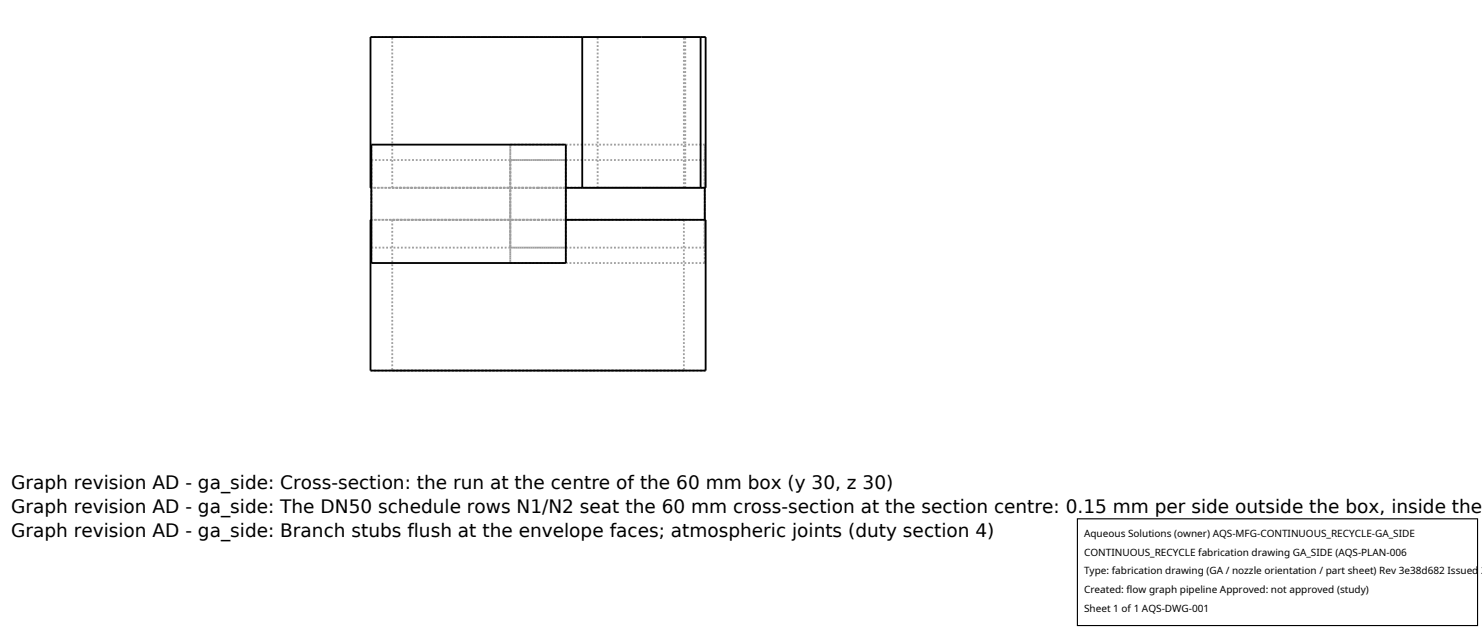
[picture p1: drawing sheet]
<svg xmlns="http://www.w3.org/2000/svg" width="212mm" height="90mm" viewBox="0 0 212 90" stroke-linecap="round" stroke-linejoin="round" font-family="sans-serif">
<defs><g id="words">
<g font-size="2.6">
<text x="1.6" y="69.8">Graph revision AD - ga_side: Cross-section: the run at the centre of the 60 mm box (y 30, z 30)</text>
<text x="1.6" y="73.3">Graph revision AD - ga_side: The DN50 schedule rows N1/N2 seat the 60 mm cross-section at the section centre: 0.15 mm per side outside the box, inside the</text>
<text x="1.6" y="76.7">Graph revision AD - ga_side: Branch stubs flush at the envelope faces; atmospheric joints (duty section 4)</text>
</g>
<g font-size="1.4">
<text x="154.8" y="76.6">Aqueous Solutions (owner) AQS-MFG-CONTINUOUS_RECYCLE-GA_SIDE</text>
<text x="154.8" y="79.3">CONTINUOUS_RECYCLE fabrication drawing GA_SIDE (AQS-PLAN-006</text>
<text x="154.8" y="82">Type: fabrication drawing (GA / nozzle orientation / part sheet) Rev 3e38d682 Issued 2</text>
<text x="154.8" y="84.7">Created: flow graph pipeline Approved: not approved (study)</text>
<text x="154.8" y="87.4">Sheet 1 of 1 AQS-DWG-001</text>
</g>
</g></defs>
<g fill="none" stroke="#a0a0a0" stroke-width=".26" stroke-dasharray=".3 .3" stroke-linecap="butt">
<path d="M52.9 5.3h47.9M56 5.3h41.7M76.8 5.3h-20.8M83.2 5.3h16.9M85.4 5.3h12.5M91.6 5.3h-6.2M97.7 5.3h-20.9M97.9 5.3h-6.3M100.1 5.3h-16.9M52.9 26.8h47.9M53 31.4h23.8M53 37.6v-16.9"/>
<path d="M53 29.1v6.3M53 35.4v-12.6M53 22.8v6.3M56 26.8h41.7M56 31.4h20.8M56 26.8v-21.5M56 31.4v21.5M72.9 29.1v8.5M72.9 37.6v-16.9M72.9 20.7v8.4M72.9 29.1v6.3M72.9 35.4v-12.6"/>
<path d="M72.9 22.8v6.3M76.8 26.8h-23.8M76.8 26.8h-20.8M76.8 31.4h4M76.8 31.4h20.9M80.8 26.8h-4M80.8 37.6v-16.9M80.8 29.1v6.3M80.8 35.4v-12.6M80.8 22.8v6.3M80.8 22.8h-27.8M80.8 35.4h-27.8"/>
<path d="M83.2 26.8h16.9M85.4 26.8h12.5M85.4 26.8v-21.5M91.6 26.8h-6.2M97.7 26.8h-20.9M97.7 31.4h-41.7M97.7 26.8v-21.5M97.7 31.4v21.5M97.9 26.8h-6.3M97.9 26.8v-21.5M100.1 26.8h-16.9M100.7 31.4v6.2"/>
<path d="M100.7 37.6v-16.9M100.7 20.7v6.1M100.7 29.1v6.3M100.7 35.4v-12.6M100.7 22.8v6.3M100.7 20.7h-27.8M100.7 37.6h-27.8M100.7 22.8h-27.8M100.7 35.4h-27.8M100.8 31.4h-47.9M56 52.9h20.8M76.8 52.9h20.9"/>
<path d="M97.7 52.9h-41.7M100.8 52.9h-47.9"/>
</g>
<path d="M83.2 5.3v21.5M100.1 5.3v21.5M53 26.8h-.1v-21.5h47.9v21.5h-20M53 31.4h-.1v21.5h47.9v-21.5h-20M53 20.7h27.8v16.9h-27.8zM100.7 26.8v4.6" fill="none" stroke="#000" stroke-width=".26"/>
<path d="M153.9 74.1h57.1v15.2h-57.1z" fill="#fff" stroke="#000" stroke-width=".16"/>
<use href="#words"/>
</svg>
